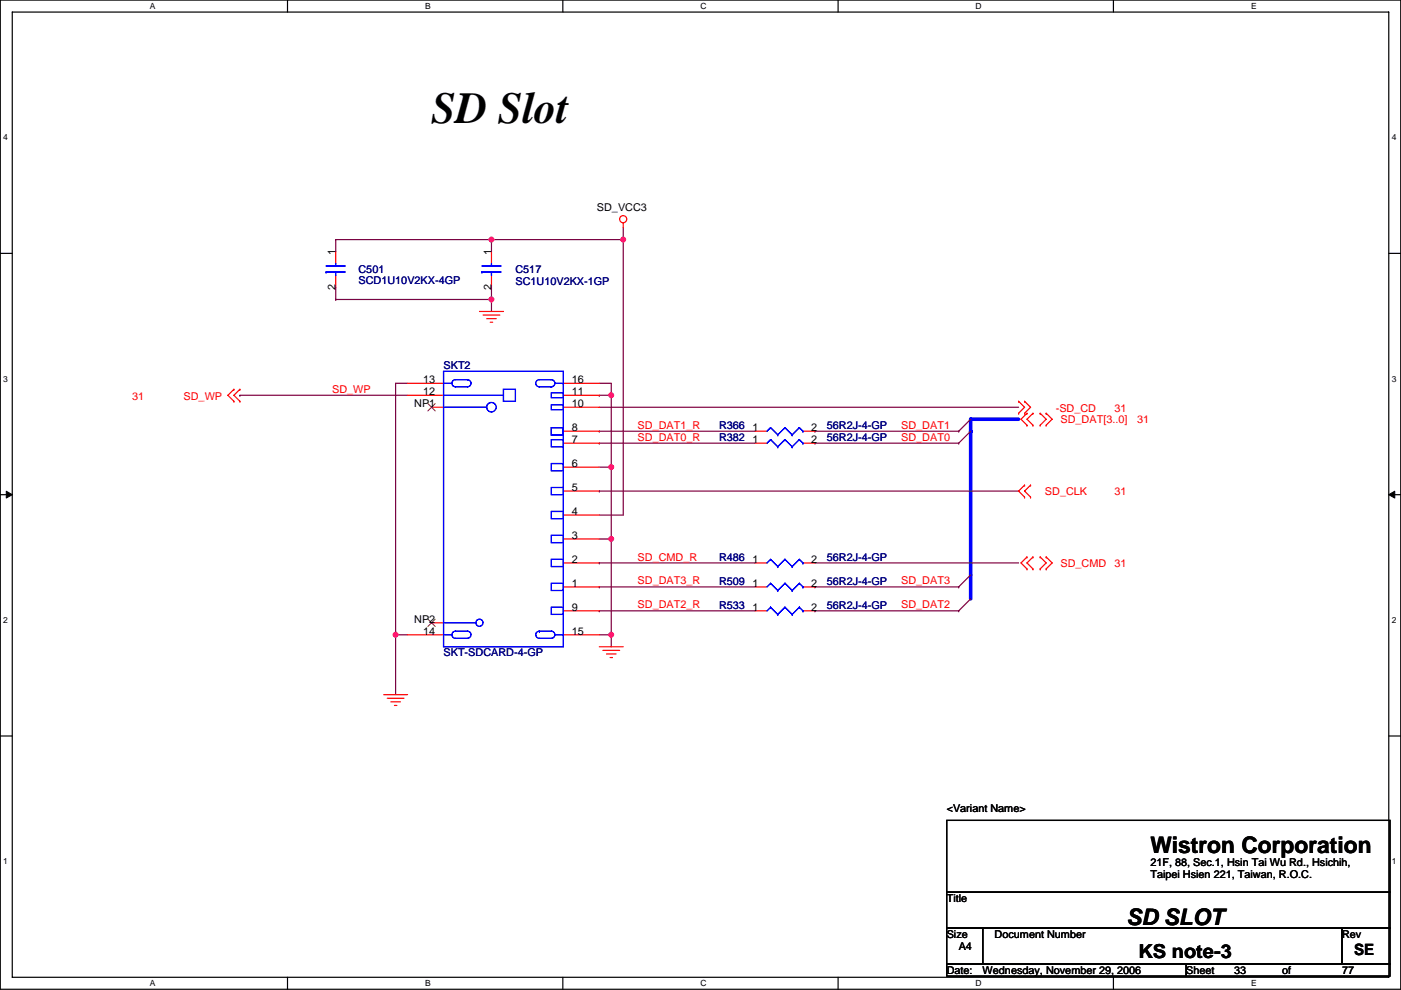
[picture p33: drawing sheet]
<svg xmlns="http://www.w3.org/2000/svg" width="297mm" height="210mm" viewBox="0 0 297 210" stroke-linecap="round" stroke-linejoin="round" font-family="sans-serif">
<defs><g id="words">
<text font-size="9.4" x="91.5" y="26.2">SD Slot</text>
<g font-size="4.8">
<text x="243.9" y="181">Wistron Corporation</text>
<text x="238.8" y="196.2">SD SLOT</text>
</g>
<text font-size="4.1" x="241.4" y="203.2">KS note-3</text>
<text font-size="3.3" x="287.1" y="202.5">SE</text>
<g font-size="2.3">
<text x="126.6" y="44.7">SD_VCC3</text>
<text x="71.2" y="54.1" transform="rotate(-90 71.2 54.1)">1</text>
<text x="104.2" y="54.1" transform="rotate(-90 104.2 54.1)">1</text>
<text x="71.2" y="61.5" transform="rotate(-90 71.2 61.5)">2</text>
<text x="104.2" y="61.5" transform="rotate(-90 104.2 61.5)">2</text>
<text x="89.7" y="81.3">13</text>
<text x="89.7" y="83.8">12</text>
<text x="121.2" y="81.3">16</text>
<text x="121.2" y="83.8">11</text>
<text x="87.8" y="86.4">NP1</text>
<text x="121.2" y="86.4">10</text>
<text x="121.2" y="91.4">8</text>
<text x="121.2" y="94">7</text>
<text x="159.6" y="91.4">1</text>
<text x="159.6" y="94">1</text>
<text x="172" y="91.4">2</text>
<text x="172" y="94">2</text>
<text x="121.2" y="99.1">6</text>
<text x="121.2" y="104.1">5</text>
<text x="121.2" y="109.2">4</text>
<text x="121.2" y="114.3">3</text>
<text x="121.2" y="119.4">2</text>
<text x="159.6" y="119.4">1</text>
<text x="172" y="119.4">2</text>
<text x="121.2" y="124.5">1</text>
<text x="159.6" y="124.5">1</text>
<text x="172" y="124.5">2</text>
<text x="121.2" y="129.5">9</text>
<text x="159.6" y="129.5">1</text>
<text x="172" y="129.5">2</text>
<text x="87.8" y="132.1">NP2</text>
<text x="89.7" y="134.6">14</text>
<text x="121.2" y="134.6">15</text>
<text x="200.7" y="172.3">&lt;Variant Name&gt;</text>
<text x="243.9" y="183.7">21F, 88, Sec.1, Hsin Tai Wu Rd., Hsichih,</text>
<text x="200.7" y="191.3">Title</text>
<text x="243.9" y="186.3">Taipei Hsien 221, Taiwan, R.O.C.</text>
<text x="200.7" y="198.9">Size</text>
<text x="203.3" y="201.5">A4</text>
<text x="210.9" y="198.9">Document Number</text>
<text x="284.5" y="198.9">Rev</text>
<text x="200.7" y="206.5">Date:</text>
<text x="208.3" y="206.5">Wednesday, November 29, 2006</text>
<text x="251.5" y="206.5">Sheet</text>
<text x="261.7" y="206.5">33</text>
<text x="271.8" y="206.5">of</text>
<text x="284.5" y="206.5">77</text>
</g>
<g font-size="2.3" fill="#000080">
<text x="76" y="58">C501</text>
<text x="109.3" y="58">C517</text>
<text x="76" y="60.2">SCD1U10V2KX-4GP</text>
<text x="109.3" y="60.5">SC1U10V2KX-1GP</text>
<text x="94" y="78.3">SKT2</text>
<text x="152.5" y="91">R366</text>
<text x="152.5" y="93.5">R382</text>
<text x="175.3" y="91">56R2J-4-GP</text>
<text x="175.3" y="93.5">56R2J-4-GP</text>
<text x="152.5" y="118.9">R486</text>
<text x="175.3" y="118.9">56R2J-4-GP</text>
<text x="152.5" y="124">R509</text>
<text x="175.3" y="124">56R2J-4-GP</text>
<text x="152.5" y="129.1">R533</text>
<text x="175.3" y="129.1">56R2J-4-GP</text>
<text x="94" y="139.2">SKT-SDCARD-4-GP</text>
</g>
<g font-size="2.3" fill="#f00">
<text x="70.4" y="83.3">SD_WP</text>
<text x="28" y="84.9">31</text>
<text x="38.9" y="84.9">SD_WP</text>
<text x="223.8" y="87.4">-SD_CD</text>
<text x="224.9" y="89.7">SD_DAT[3..0]</text>
<text x="236.3" y="87.4">31</text>
<text x="241.1" y="89.7">31</text>
<text x="135.2" y="91">SD_DAT1_R</text>
<text x="135.2" y="93.5">SD_DAT0_R</text>
<text x="191.1" y="93.5">SD_DAT0</text>
<text x="191.1" y="91">SD_DAT1</text>
<text x="221.5" y="104.9">SD_CLK</text>
<text x="236.3" y="104.9">31</text>
<text x="135.2" y="118.9">SD_CMD_R</text>
<text x="135.2" y="124">SD_DAT3_R</text>
<text x="191.1" y="124">SD_DAT3</text>
<text x="224.9" y="120.2">SD_CMD</text>
<text x="236.3" y="120.2">31</text>
<text x="135.2" y="129.1">SD_DAT2_R</text>
<text x="191.1" y="129.1">SD_DAT2</text>
</g>
<g font-size="1.8">
<text x="31.8" y="1.9">A</text>
<text x="90.1" y="1.9">B</text>
<text x="148.5" y="1.9">C</text>
<text x="206.9" y="1.9">D</text>
<text x="265.2" y="1.9">E</text>
<text x=".7" y="29.8">4</text>
<text x="295.1" y="29.8">4</text>
<text x=".7" y="81">3</text>
<text x="295.1" y="81">3</text>
<text x=".7" y="132.1">2</text>
<text x="295.1" y="132.1">2</text>
<text x=".7" y="183.3">1</text>
<text x="295.1" y="183.3">1</text>
<text x="31.8" y="209.2">A</text>
<text x="90.1" y="209.2">B</text>
<text x="148.5" y="209.2">C</text>
<text x="206.9" y="209.2">D</text>
<text x="265.2" y="209.2">E</text>
</g>
</g></defs>
<path d="M.1 0h296.9v209.8h-296.9zM2.6 2.6h291.8v204.7h-291.8z" fill="none" stroke="#000" stroke-width=".25"/>
<g fill="#fff">
<path d="M31.8 .3h1.2v2h-1.2z"/>
<path d="M31.8 207.5h1.2v2.1h-1.2z"/>
</g>
<path d="M61 0v2.6M61 207.3v2.5" fill="none" stroke="#000" stroke-width=".25"/>
<g fill="#fff">
<path d="M90.1 .3h1.2v2h-1.2z"/>
<path d="M90.1 207.5h1.2v2.1h-1.2z"/>
</g>
<path d="M119.3 0v2.6M119.3 207.3v2.5" fill="none" stroke="#000" stroke-width=".25"/>
<g fill="#fff">
<path d="M148.5 .3h1.3v2h-1.3z"/>
<path d="M148.5 207.5h1.3v2.1h-1.3z"/>
</g>
<path d="M177.7 0v2.6M177.7 207.3v2.5" fill="none" stroke="#000" stroke-width=".25"/>
<g fill="#fff">
<path d="M206.9 .3h1.2v2h-1.2z"/>
<path d="M206.9 207.5h1.2v2.1h-1.2z"/>
</g>
<path d="M236.1 0v2.6M236.1 207.3v2.5" fill="none" stroke="#000" stroke-width=".25"/>
<g fill="#fff">
<path d="M265.2 .3h1.2v2h-1.2z"/>
<path d="M265.2 207.5h1.2v2.1h-1.2z"/>
<path d="M.7 28.2h1v2h-1z"/>
<path d="M295.1 28.2h1v2h-1z"/>
<path d="M.7 79.3h1v2.1h-1z"/>
<path d="M295.1 79.3h1v2.1h-1z"/>
</g>
<path d="M.1 53.7h2.5M294.4 53.7h2.6" fill="none" stroke="#000" stroke-width=".25"/>
<g fill="#fff">
<path d="M.7 130.5h1v2h-1z"/>
<path d="M295.1 130.5h1v2h-1z"/>
</g>
<path d="M.1 104.9h2.5M294.4 104.9h2.6" fill="none" stroke="#000" stroke-width=".25"/>
<path d="M1.3 104.2l1.3 .7-1.3 .7zM294.4 104.9l1.3-.7v1.4z" fill="#000" stroke="#000" stroke-width=".21"/>
<g fill="#fff">
<path d="M.7 181.7h1v2h-1z"/>
<path d="M295.1 181.7h1v2h-1z"/>
</g>
<path d="M.1 156.1h2.5M294.4 156.1h2.6M200.7 174h94v15.3h-94zM200.7 189.3h94v7.6h-94zM200.7 196.9h7.6v7.6h-7.6zM208.3 196.9h76.2v7.6h-76.2zM284.5 196.9h10.2v7.6h-10.2zM200.7 204.5h50.8v2.5h-50.8zM251.5 204.5h43.2v2.5h-43.2z" fill="none" stroke="#000" stroke-width=".25"/>
<g fill="none" stroke="#800040" stroke-width=".25">
<path d="M104.2 50.8h.1M104.2 50.8v2.6M104.2 50.8h-33v2.6M104.2 50.8h27.9M132.1 50.8v58.4h-5M132.1 48.3v2.5M71.2 61v2.5M71.2 63.5h.1M71.2 63.5h33M104.2 63.5v2.6M104.2 61v2.5M50.9 83.8h.1"/>
<path d="M50.9 83.8h35.5M86.4 81.3h-2.5v53.3h2.5M127.1 86.4h88.9M127.1 83.8h.1M127.1 81.3h2.5v2.5M127.1 99.1h2.5M127.1 91.5h.1M127.1 94h.1M127.1 83.8h2.5M127.1 94h33M127.1 91.5h33M129.6 83.8v15.3"/>
<path d="M129.6 99.1h.1M129.6 99.1v38.1M172.8 94h.1M172.8 91.5h.1M172.8 94h30.5M172.8 91.5h30.5M203.3 94h.1M203.3 91.5h.1M205.8 91.5l-2.5 2.5M205.8 88.9l-2.5 2.6M127.1 114.3h2.5M127.1 119.4h.1"/>
<path d="M127.1 104.2h.1M127.1 119.4h33M127.1 104.2h88.9M129.6 114.3h.1M172.8 119.4h43.2M83.9 134.6h.1M83.9 134.6v12.7M127.1 134.6h2.5M127.1 124.5h.1M127.1 129.6h.1M127.1 124.5h33M127.1 129.6h33"/>
<path d="M129.6 134.6h.1M172.8 124.5h.1M172.8 129.6h.1M172.8 124.5h30.5M172.8 129.6h30.5M203.3 124.5h.1M203.3 129.6h.1M205.8 121.9l-2.5 2.6M205.8 127l-2.5 2.6"/>
</g>
<g fill="#f0f" stroke="#f0f" stroke-width=".25">
<circle cx="83.9" cy="134.6" r=".5"/>
<circle cx="129.6" cy="83.8" r=".5"/>
<circle cx="129.6" cy="134.6" r=".5"/>
<circle cx="129.6" cy="114.3" r=".5"/>
<circle cx="129.6" cy="99.1" r=".5"/>
<circle cx="132.1" cy="50.8" r=".5"/>
<circle cx="104.2" cy="50.8" r=".5"/>
<circle cx="104.2" cy="63.5" r=".5"/>
</g>
<path d="M205.8 91.5v35.5M205.8 91.5h.1M216 88.9h-10.2v2.6" fill="none" stroke="#00f" stroke-width=".76"/>
<g fill="none" stroke="#f00" stroke-width=".25">
<path d="M71.2 53.4v2.5M71.2 58.4v2.6M104.2 53.4v2.5M104.2 58.4v2.6M132.1 47.3v1M101.7 66.1h5M102.4 66.8h3.6M103.2 67.6h2M103.9 68.3h.6M49.6 82.6h.1M49.6 85.1h.1M49.6 82.6l-1.3 1.2 1.3 1.3"/>
<path d="M50.9 82.6h.1M50.9 85.1h.1M50.9 82.6l-1.3 1.2 1.3 1.3M86.4 81.3h7.6M86.4 83.8h7.6M91.5 86.4h2.5M119.4 81.3h7.7M119.4 83.8h7.7M119.4 86.4h7.7M119.4 91.5h7.7M119.4 94h7.7M119.4 99.1h7.7"/>
<path d="M160.1 91.5h2.5M160.1 94h2.5M170.2 91.5h2.6M170.2 94h2.6M216 85.1h.1M216 87.7h.1M216 85.1l1.2 1.3-1.2 1.3M217.2 85.1h.1M217.2 87.7h.1M217.2 85.1l1.3 1.3-1.3 1.3M217.7 90.2h.1M217.7 87.7h.1"/>
<path d="M217.7 87.7l-1.2 1.2 1.2 1.3M219 90.2h.1M219 87.7h.1M219 87.7l-1.3 1.2 1.3 1.3M220.5 87.7h.1M220.5 90.2h.1M220.5 87.7l1.3 1.2-1.3 1.3M221.8 90.2h.1M221.8 87.7h.1M221.8 87.7l1.3 1.2-1.3 1.3M119.4 119.4h7.7M119.4 104.2h7.7"/>
<path d="M119.4 109.2h7.7M119.4 114.3h7.7M160.1 119.4h2.5M170.2 119.4h2.6M217.2 102.9h.1M217.2 105.4h.1M217.2 102.9l-1.2 1.3 1.2 1.2M217.7 118.1h.1M217.7 118.1l-1.2 1.3 1.2 1.3M218.5 105.4h.1M218.5 102.9h.1M218.5 102.9l-1.3 1.3 1.3 1.2"/>
<path d="M219 118.1h.1M219 118.1l-1.3 1.3 1.3 1.3M220.5 118.1h.1M220.5 118.1l1.3 1.3-1.3 1.3M221.8 118.1h.1M221.8 118.1l1.3 1.3-1.3 1.3M86.4 134.6h7.6M91.5 132.1h2.5M119.4 124.5h7.7M119.4 129.6h7.7M119.4 134.6h7.7M127.1 137.2h5"/>
<path d="M127.8 137.9h3.6M128.6 138.7h2M129.3 139.5h.6M160.1 124.5h2.5M160.1 129.6h2.5M170.2 124.5h2.6M170.2 129.6h2.6M217.7 120.7h.1M219 120.7h.1M220.5 120.7h.1M221.8 120.7h.1M81.3 147.3h5.1"/>
<path d="M82.1 148.1h3.6M82.9 148.9h2M83.6 149.6h.5"/>
<circle cx="132.1" cy="46.5" r=".76"/>
</g>
<g fill="none" stroke="#00f" stroke-width=".25">
<path d="M69.1 56.4h4.1M69.1 57.7h.1M69.1 57.7h4.1M71.2 55.9v.5M71.2 57.7v.7M102.2 56.4h4M102.2 57.7h.1M102.2 57.7h4M104.2 55.9v.5M104.2 57.7v.7M94 78.8h25.4v58.4h-25.4zM94 83.8h12.7"/>
<path d="M94 81.3h1.8M94 86.4h9.2M96 80.8l.6-.3h2.5a.75 .75 0 0 1 .8 .8 .75 .75 0 0 1-.8 .7h-2.5a.76 .76 0 0 1-.7-.4 .76 .76 0 0 1 .1-.8zM106.7 82.6h2.6v2.5h-2.6zM114.3 80.5a.75 .75 0 0 0-.7 .8 .75 .75 0 0 0 .7 .7M114.4 80.5h2.5a.75 .75 0 0 1 .7 .8 .75 .75 0 0 1-.7 .7l-2.5 .1M116.9 83.3h2.5v1h-2.5zM116.9 90.7h2.5v1.5h-2.5zM116.9 93.2h2.5v1.6h-2.5zM116.9 98.3h2.5v1.5h-2.5zM116.9 85.9h2.5v1h-2.5zM117.7 81.3h1.7"/>
<path d="M119.4 81.3h.1M163.4 90.7h.1M163.4 93.2h.1M163.4 90.7l-.8 .8M163.4 90.7l1.5 1.5M163.4 93.2l-.8 .8M163.4 93.2l1.5 1.6M164.9 92.2h.1M164.9 94.8h.1M166.4 90.7h.1M166.4 93.2h.1M166.4 90.7l-1.5 1.5"/>
<path d="M166.4 90.7l1.6 1.5M166.4 93.2l-1.5 1.6M166.4 93.2l1.6 1.6M168 92.2h.1M168 94.8h.1M169.5 90.7h.1M169.5 93.2h.1M169.5 90.7l-1.5 1.5M169.5 90.7l.7 .8M169.5 93.2l-1.5 1.6M169.5 93.2l.7 .8M170.2 91.5h.1"/>
<path d="M170.2 94h.1M116.9 103.4h2.5v1.5h-2.5zM116.9 108.5h2.5v1.5h-2.5zM116.9 113.6h2.5v1.5h-2.5zM116.9 118.6h2.5v1.6h-2.5zM163.4 118.6h.1M163.4 118.6l-.8 .8M163.4 118.6l1.5 1.6M166.4 118.6h.1M166.4 118.6l-1.5 1.6M166.4 118.6l1.6 1.6M169.5 118.6h.1"/>
<path d="M169.5 118.6l-1.5 1.6M169.5 118.6l.7 .8M170.2 119.4h.1M94 132.1h6.9M94 134.6h1.8M96.6 135.4a.75 .75 0 0 1-.8-.8 .75 .75 0 0 1 .8-.7h2.5a.75 .75 0 0 1 .8 .7 .75 .75 0 0 1-.8 .8M96.6 135.4h2.5M114.3 133.9a.75 .75 0 0 0-.7 .7 .75 .75 0 0 0 .7 .8M114.4 133.9h2.5a.75 .75 0 0 1 .7 .7 .75 .75 0 0 1-.7 .8M114.4 135.4h2.5M114.4 133.9h.1M116.9 123.7h2.5v1.5h-2.5z"/>
<path d="M116.9 128.8h2.5v1.5h-2.5zM117.7 134.6h1.7M163.4 123.7h.1M163.4 128.8h.1M163.4 123.7l-.8 .8M163.4 123.7l1.5 1.5M163.4 128.8l-.8 .8M163.4 128.8l1.5 1.5M164.9 120.2h.1M164.9 125.2h.1M164.9 130.3h.1M166.4 123.7h.1"/>
<path d="M166.4 128.8h.1M166.4 123.7l-1.5 1.5M166.4 123.7l1.6 1.5M166.4 128.8l-1.5 1.5M166.4 128.8l1.6 1.5M168 120.2h.1M168 125.2h.1M168 130.3h.1M169.5 123.7h.1M169.5 128.8h.1M169.5 123.7l-1.5 1.5M169.5 123.7l.7 .8"/>
<path d="M169.5 128.8l-1.5 1.5M169.5 128.8l.7 .8M170.2 124.5h.1M170.2 129.6h.1"/>
<circle cx="104.2" cy="86.4" r="1.01"/>
<circle cx="101.6" cy="132.1" r=".76"/>
</g>
<path d="M90.7 85.6l1.6 1.6M92.3 85.6l-1.6 1.6M90.7 131.3l1.6 1.6M92.3 131.3l-1.6 1.6" fill="none" stroke="#804000" stroke-width=".21"/>
<use href="#words"/>
</svg>
